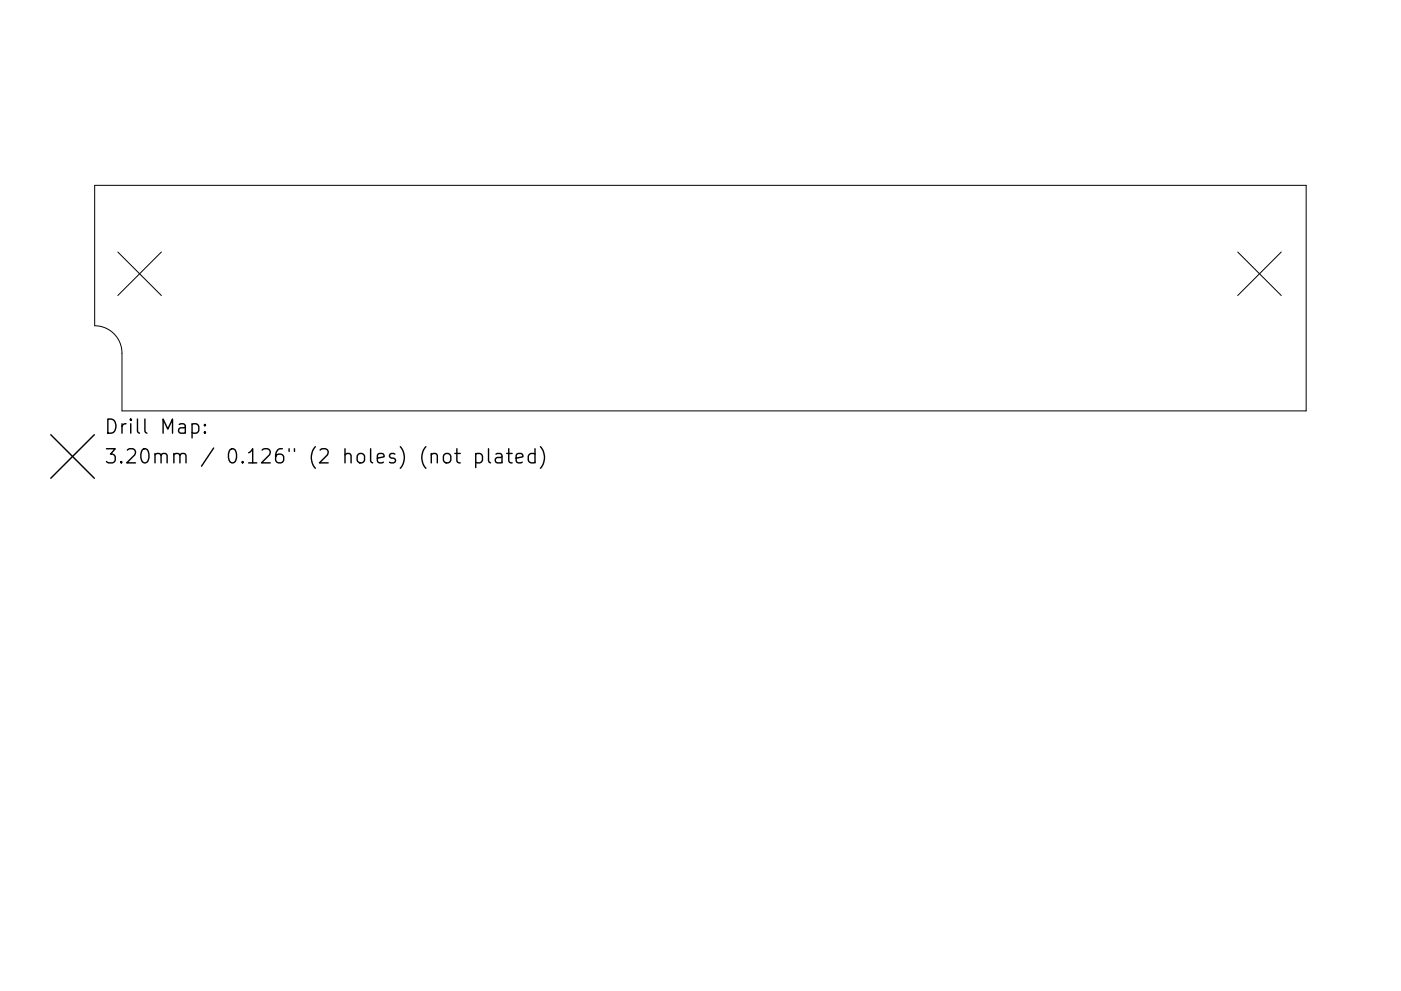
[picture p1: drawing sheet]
<svg xmlns="http://www.w3.org/2000/svg" width="297mm" height="210mm" viewBox="0 0 297 210" stroke-linecap="round" stroke-linejoin="round" font-family="sans-serif">
<defs><g id="words">
<g font-size="4.2">
<text x="22" y="92">Drill Map:</text>
<text x="22" y="98.3">3.20mm / 0.126&quot; (2 holes) (not plated)</text>
</g>
</g></defs>
<path d="M20.1 39.3h256.8v47.9h-251v-12.3a5.8 5.8 0 0 0-5.8-5.8zM25 53.5l9.2 9.2M34.2 53.5l-9.2 9.2M262.4 53.5l9.3 9.2M271.7 53.5l-9.3 9.2" fill="none" stroke="#000" stroke-width=".21"/>
<g fill="none" stroke="#000" stroke-width=".3">
<path d="M10.8 92.2l9.2 9.3M20 92.2l-9.2 9.3M40.7 90l.9-.1 .6 .6v.8l-.3 .5-.3 .1-.9-.1M43.4 91.6l.2 .2-.2 .1-.1-.1 .1-.2v.3M43.4 90l.2 .2-.2 .1-.1-.1 .1-.2v.3M94.1 96.5a.81 .81 0 0 1 .9-.3 .81 .81 0 0 1 .6 .6v.8a.81 .81 0 0 1-.8 .6 .81 .81 0 0 1-.8-.6v-.8zM96.4 96.2h1.2M96.9 95.2v2.6l.1 .3 .6 .1M100.9 96.3l.8-.1 .6 .6v.8l-.3 .5-.3 .1-.8-.1M100.9 96.2v3M103.6 95.2v2.6l.4 .4M105.1 96.3l.3-.1 .9 .1 .1 .3v1.6"/>
<path d="M106.4 96.9l-1 .2a.59 .59 0 0 0-.4 .5 .59 .59 0 0 0 .4 .6l1-.1M107.4 96.2h1.2M107.9 95.2v2.6l.1 .3 .6 .1M109.4 97.2l1.5-.3-.2-.6-.8-.1-.5 .4v1.2l.2 .3 .3 .1 .8-.1M113.4 96.3l-.8-.1-.6 .6v.8l.3 .5 .3 .1 .8-.1M113.4 95.2v3M114.6 94.8a3.4 3.4 0 0 1 0 4.5"/>
</g>
<use href="#words"/>
</svg>
